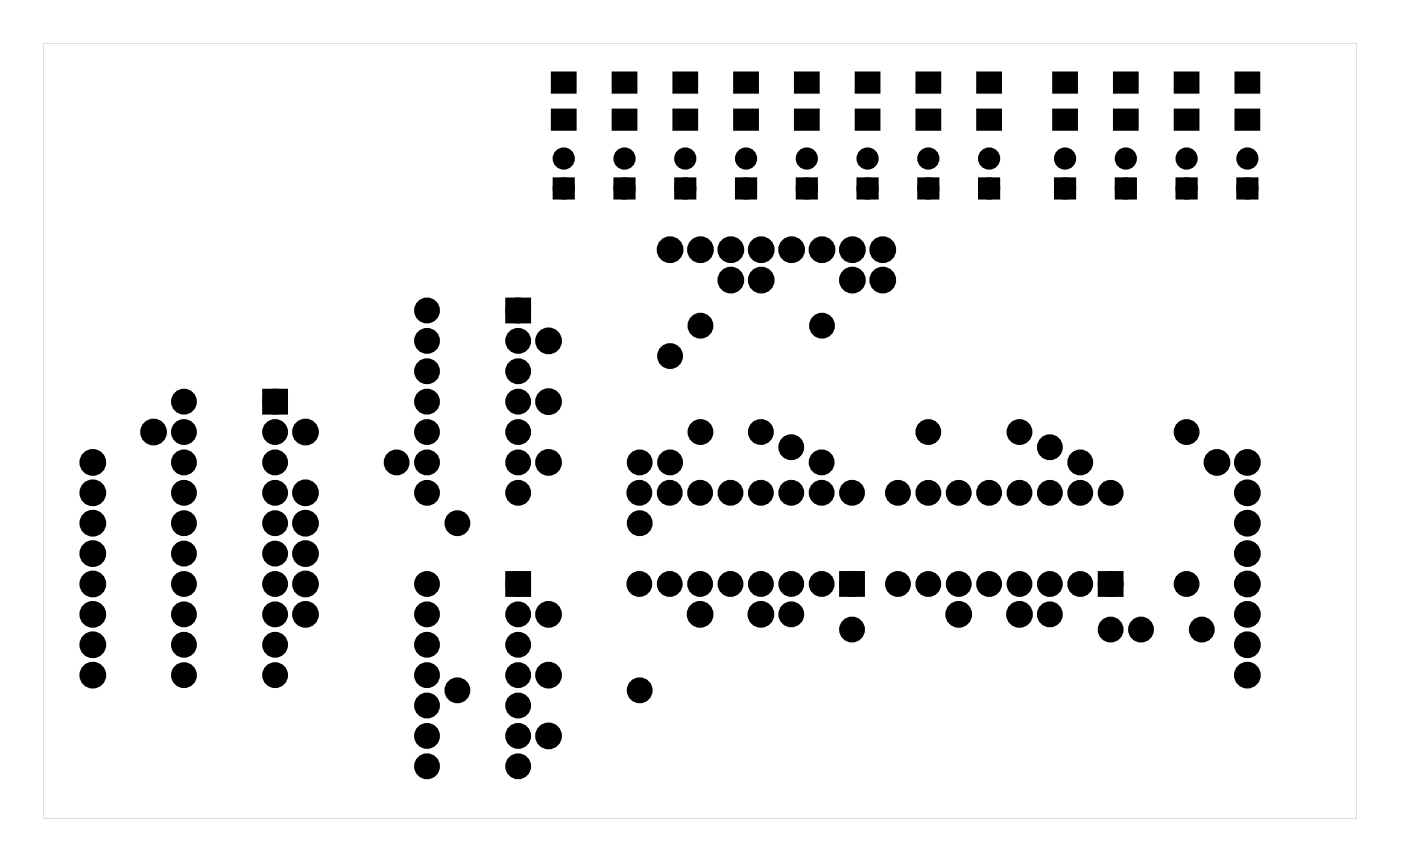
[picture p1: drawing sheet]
<svg xmlns="http://www.w3.org/2000/svg" width="117mm" height="72mm" viewBox="0 0 117 72" stroke-linecap="round" stroke-linejoin="round" font-family="sans-serif">
<g fill="#000">
<path d="M46.5 15.2h1.2v1.2h-1.2zM46.2 6.1h1.9v1.6h-1.9zM46.2 9.2h1.9v1.6h-1.9zM51.6 15.2h1.2v1.2h-1.2zM51.3 6.1h1.9v1.6h-1.9zM51.3 9.2h1.9v1.6h-1.9zM56.7 15.2h1.2v1.2h-1.2zM56.3 6.1h1.9v1.6h-1.9zM56.3 9.2h1.9v1.6h-1.9zM61.8 15.2h1.2v1.2h-1.2zM61.4 6.1h1.9v1.6h-1.9zM61.4 9.2h1.9v1.6h-1.9z"/>
<path d="M66.8 15.2h1.2v1.2h-1.2zM66.5 6.1h1.9v1.6h-1.9zM66.5 9.2h1.9v1.6h-1.9zM71.9 15.2h1.2v1.2h-1.2zM71.6 6.1h1.9v1.6h-1.9zM71.6 9.2h1.9v1.6h-1.9zM77 15.2h1.2v1.2h-1.2zM76.7 6.1h1.9v1.6h-1.9zM76.7 9.2h1.9v1.6h-1.9zM82.1 15.2h1.2v1.2h-1.2zM81.7 6.1h1.9v1.6h-1.9zM81.7 9.2h1.9v1.6h-1.9z"/>
<path d="M88.4 15.2h1.2v1.2h-1.2zM88.1 6.1h1.9v1.6h-1.9zM88.1 9.2h1.9v1.6h-1.9zM93.5 15.2h1.2v1.2h-1.2zM93.2 6.1h1.9v1.6h-1.9zM93.2 9.2h1.9v1.6h-1.9zM98.6 15.2h1.2v1.2h-1.2zM98.2 6.1h1.9v1.6h-1.9zM98.2 9.2h1.9v1.6h-1.9zM103.7 15.2h1.2v1.2h-1.2zM103.3 6.1h1.9v1.6h-1.9zM103.3 9.2h1.9v1.6h-1.9z"/>
<path d="M22.3 32.9h1.4v1.4h-1.4zM42.6 25.3h1.4v1.4h-1.4zM42.6 48.1h1.4v1.4h-1.4zM70.5 48.1h1.4v1.4h-1.4zM92.2 48.1h1.3v1.4h-1.3z"/>
<path d="M3.6 3.6v64.8h109.8v-64.8zM3.6 3.6h109.8v64.8h-109.8z"/>
</g>
<g fill="none" stroke="#000" stroke-width=".76" stroke-linecap="butt">
<path d="M22.3 32.9h1.4v1.4h-1.4zM42.6 25.3h1.4v1.4h-1.4zM42.6 48.1h1.4v1.4h-1.4zM70.5 48.1h1.4v1.4h-1.4zM92.2 48.1h1.3v1.4h-1.3z"/>
<circle cx="7.8" cy="38.7" r=".74"/>
<circle cx="12.8" cy="36.1" r=".74"/>
<circle cx="15.4" cy="33.6" r=".7"/>
<circle cx="15.4" cy="36.1" r=".7"/>
<circle cx="15.4" cy="38.7" r=".7"/>
<circle cx="23" cy="33.6" r=".7"/>
<circle cx="23" cy="36.1" r=".7"/>
<circle cx="23" cy="38.7" r=".7"/>
<circle cx="25.5" cy="36.1" r=".74"/>
<circle cx="33.2" cy="38.7" r=".7"/>
<circle cx="35.7" cy="26" r=".7"/>
<circle cx="35.7" cy="33.6" r=".7"/>
<circle cx="35.7" cy="28.5" r=".7"/>
<circle cx="35.7" cy="31" r=".7"/>
<circle cx="35.7" cy="36.1" r=".7"/>
<circle cx="35.7" cy="38.7" r=".7"/>
<circle cx="43.3" cy="26" r=".7"/>
<circle cx="43.3" cy="33.6" r=".7"/>
<circle cx="43.3" cy="38.7" r=".7"/>
<circle cx="43.3" cy="28.5" r=".7"/>
<circle cx="43.3" cy="31" r=".7"/>
<circle cx="43.3" cy="36.1" r=".7"/>
<circle cx="45.9" cy="38.7" r=".74"/>
<circle cx="45.9" cy="33.6" r=".74"/>
<circle cx="45.9" cy="28.5" r=".74"/>
<circle cx="53.5" cy="38.7" r=".7"/>
<circle cx="56" cy="20.9" r=".74"/>
<circle cx="56" cy="38.7" r=".7"/>
<circle cx="56" cy="29.8" r=".7"/>
<circle cx="58.6" cy="20.9" r=".74"/>
<circle cx="58.6" cy="27.2" r=".7"/>
<circle cx="58.6" cy="36.1" r=".7"/>
<circle cx="61.1" cy="23.4" r=".74"/>
<circle cx="61.1" cy="20.9" r=".74"/>
<circle cx="63.6" cy="36.1" r=".7"/>
<circle cx="63.6" cy="23.4" r=".74"/>
<circle cx="63.6" cy="20.9" r=".74"/>
<circle cx="66.1" cy="37.4" r=".7"/>
<circle cx="66.2" cy="20.9" r=".74"/>
<circle cx="68.7" cy="38.6" r=".7"/>
<circle cx="68.7" cy="20.9" r=".74"/>
<circle cx="68.7" cy="27.2" r=".7"/>
<circle cx="71.3" cy="23.4" r=".74"/>
<circle cx="71.3" cy="20.9" r=".74"/>
<circle cx="73.8" cy="23.4" r=".74"/>
<circle cx="73.8" cy="20.9" r=".74"/>
<circle cx="77.6" cy="36.1" r=".7"/>
<circle cx="85.2" cy="36.1" r=".7"/>
<circle cx="87.8" cy="37.4" r=".7"/>
<circle cx="90.3" cy="38.7" r=".7"/>
<circle cx="99.2" cy="36.1" r=".7"/>
<circle cx="101.7" cy="38.7" r=".74"/>
<circle cx="104.3" cy="38.7" r=".74"/>
<circle cx="7.8" cy="53.9" r=".74"/>
<circle cx="7.8" cy="56.4" r=".74"/>
<circle cx="7.8" cy="51.4" r=".74"/>
<circle cx="7.8" cy="48.8" r=".74"/>
<circle cx="7.8" cy="46.3" r=".74"/>
<circle cx="7.8" cy="41.2" r=".74"/>
<circle cx="7.8" cy="43.7" r=".74"/>
<circle cx="15.4" cy="56.4" r=".7"/>
<circle cx="15.4" cy="53.9" r=".7"/>
<circle cx="15.4" cy="43.7" r=".7"/>
<circle cx="15.4" cy="48.8" r=".7"/>
<circle cx="15.4" cy="46.3" r=".7"/>
<circle cx="15.4" cy="51.4" r=".7"/>
<circle cx="15.4" cy="41.2" r=".7"/>
<circle cx="23" cy="56.4" r=".7"/>
<circle cx="23" cy="53.9" r=".7"/>
<circle cx="23" cy="43.7" r=".7"/>
<circle cx="23" cy="51.4" r=".7"/>
<circle cx="23" cy="41.2" r=".7"/>
<circle cx="23" cy="48.8" r=".7"/>
<circle cx="23" cy="46.3" r=".7"/>
<circle cx="25.5" cy="51.4" r=".74"/>
<circle cx="25.5" cy="41.2" r=".74"/>
<circle cx="25.5" cy="46.3" r=".74"/>
<circle cx="25.5" cy="43.7" r=".74"/>
<circle cx="25.5" cy="48.8" r=".74"/>
<circle cx="35.7" cy="48.8" r=".7"/>
<circle cx="35.7" cy="51.4" r=".7"/>
<circle cx="35.7" cy="41.2" r=".7"/>
<circle cx="35.7" cy="59" r=".7"/>
<circle cx="35.7" cy="53.9" r=".7"/>
<circle cx="35.7" cy="56.4" r=".7"/>
<circle cx="38.2" cy="43.7" r=".7"/>
<circle cx="38.2" cy="57.7" r=".7"/>
<circle cx="43.3" cy="48.8" r=".7"/>
<circle cx="43.3" cy="56.4" r=".7"/>
<circle cx="43.3" cy="41.2" r=".7"/>
<circle cx="43.3" cy="59" r=".7"/>
<circle cx="43.3" cy="51.4" r=".7"/>
<circle cx="43.3" cy="53.9" r=".7"/>
<circle cx="45.9" cy="51.4" r=".74"/>
<circle cx="45.9" cy="56.4" r=".74"/>
<circle cx="53.4" cy="48.8" r=".7"/>
<circle cx="53.4" cy="41.2" r=".7"/>
<circle cx="53.5" cy="43.7" r=".7"/>
<circle cx="53.5" cy="57.7" r=".7"/>
<circle cx="56" cy="48.8" r=".7"/>
<circle cx="56" cy="41.2" r=".7"/>
<circle cx="58.5" cy="51.3" r=".74"/>
<circle cx="58.5" cy="48.8" r=".7"/>
<circle cx="58.5" cy="41.2" r=".7"/>
<circle cx="61.1" cy="48.8" r=".7"/>
<circle cx="61.1" cy="41.2" r=".7"/>
<circle cx="63.6" cy="51.3" r=".74"/>
<circle cx="63.6" cy="48.8" r=".7"/>
<circle cx="63.6" cy="41.2" r=".7"/>
<circle cx="66.1" cy="51.3" r=".7"/>
<circle cx="66.1" cy="48.8" r=".7"/>
<circle cx="66.1" cy="41.2" r=".7"/>
<circle cx="68.7" cy="48.8" r=".7"/>
<circle cx="68.7" cy="41.2" r=".7"/>
<circle cx="71.2" cy="48.8" r=".7"/>
<circle cx="71.2" cy="41.2" r=".7"/>
<circle cx="71.2" cy="52.6" r=".7"/>
<circle cx="75.1" cy="48.8" r=".7"/>
<circle cx="75.1" cy="41.2" r=".7"/>
<circle cx="77.6" cy="48.8" r=".7"/>
<circle cx="77.6" cy="41.2" r=".7"/>
<circle cx="80.1" cy="51.4" r=".74"/>
<circle cx="80.1" cy="48.8" r=".7"/>
<circle cx="80.1" cy="41.2" r=".7"/>
<circle cx="82.7" cy="48.8" r=".7"/>
<circle cx="82.7" cy="41.2" r=".7"/>
<circle cx="85.2" cy="51.4" r=".74"/>
<circle cx="85.2" cy="48.8" r=".7"/>
<circle cx="85.2" cy="41.2" r=".7"/>
<circle cx="87.8" cy="48.8" r=".7"/>
<circle cx="87.8" cy="41.2" r=".7"/>
<circle cx="87.8" cy="51.4" r=".7"/>
<circle cx="90.3" cy="48.8" r=".7"/>
<circle cx="90.3" cy="41.2" r=".7"/>
<circle cx="92.8" cy="48.8" r=".7"/>
<circle cx="92.8" cy="41.2" r=".7"/>
<circle cx="92.8" cy="52.6" r=".7"/>
<circle cx="95.4" cy="52.6" r=".7"/>
<circle cx="99.2" cy="48.8" r=".7"/>
<circle cx="100.5" cy="52.6" r=".7"/>
<circle cx="104.3" cy="48.8" r=".74"/>
<circle cx="104.3" cy="51.4" r=".74"/>
<circle cx="104.3" cy="53.9" r=".74"/>
<circle cx="104.3" cy="56.4" r=".74"/>
<circle cx="104.3" cy="46.3" r=".74"/>
<circle cx="104.3" cy="43.7" r=".74"/>
<circle cx="104.3" cy="41.2" r=".74"/>
<circle cx="35.7" cy="61.5" r=".7"/>
<circle cx="35.7" cy="64.1" r=".7"/>
<circle cx="43.3" cy="61.5" r=".7"/>
<circle cx="43.3" cy="64.1" r=".7"/>
<circle cx="45.9" cy="61.5" r=".74"/>
</g>
<g fill="#000">
<circle cx="47.1" cy="13.3" r=".6"/>
<circle cx="47.1" cy="15.8" r=".6"/>
<circle cx="52.2" cy="13.3" r=".6"/>
<circle cx="52.2" cy="15.8" r=".6"/>
<circle cx="57.3" cy="13.3" r=".6"/>
<circle cx="57.3" cy="15.8" r=".6"/>
<circle cx="62.4" cy="13.3" r=".6"/>
<circle cx="62.4" cy="15.8" r=".6"/>
<circle cx="67.4" cy="13.3" r=".6"/>
<circle cx="67.4" cy="15.8" r=".6"/>
<circle cx="72.5" cy="13.3" r=".6"/>
<circle cx="72.5" cy="15.8" r=".6"/>
<circle cx="77.6" cy="13.3" r=".6"/>
<circle cx="77.6" cy="15.8" r=".6"/>
<circle cx="82.7" cy="13.3" r=".6"/>
<circle cx="82.7" cy="15.8" r=".6"/>
<circle cx="89" cy="13.3" r=".6"/>
<circle cx="89" cy="15.8" r=".6"/>
<circle cx="94.1" cy="13.3" r=".6"/>
<circle cx="94.1" cy="15.8" r=".6"/>
<circle cx="99.2" cy="13.3" r=".6"/>
<circle cx="99.2" cy="15.8" r=".6"/>
<circle cx="104.3" cy="13.3" r=".6"/>
<circle cx="104.3" cy="15.8" r=".6"/>
<circle cx="7.8" cy="38.7" r=".74"/>
<circle cx="12.8" cy="36.1" r=".74"/>
<circle cx="15.4" cy="33.6" r=".7"/>
<circle cx="15.4" cy="36.1" r=".7"/>
<circle cx="15.4" cy="38.7" r=".7"/>
<circle cx="23" cy="33.6" r=".7"/>
<circle cx="23" cy="36.1" r=".7"/>
<circle cx="23" cy="38.7" r=".7"/>
<circle cx="25.5" cy="36.1" r=".74"/>
<circle cx="33.2" cy="38.7" r=".7"/>
<circle cx="35.7" cy="38.7" r=".7"/>
<circle cx="35.7" cy="28.5" r=".7"/>
<circle cx="35.7" cy="31" r=".7"/>
<circle cx="35.7" cy="33.6" r=".7"/>
<circle cx="35.7" cy="26" r=".7"/>
<circle cx="35.7" cy="36.1" r=".7"/>
<circle cx="43.3" cy="38.7" r=".7"/>
<circle cx="43.3" cy="28.5" r=".7"/>
<circle cx="43.3" cy="31" r=".7"/>
<circle cx="43.3" cy="33.6" r=".7"/>
<circle cx="43.3" cy="36.1" r=".7"/>
<circle cx="43.3" cy="26" r=".7"/>
<circle cx="45.9" cy="28.5" r=".74"/>
<circle cx="45.9" cy="38.7" r=".74"/>
<circle cx="45.9" cy="33.6" r=".74"/>
<circle cx="53.5" cy="38.7" r=".7"/>
<circle cx="56" cy="20.9" r=".74"/>
<circle cx="56" cy="38.7" r=".7"/>
<circle cx="56" cy="29.8" r=".7"/>
<circle cx="58.6" cy="20.9" r=".74"/>
<circle cx="58.6" cy="27.2" r=".7"/>
<circle cx="58.6" cy="36.1" r=".7"/>
<circle cx="61.1" cy="20.9" r=".74"/>
<circle cx="61.1" cy="23.4" r=".74"/>
<circle cx="63.6" cy="36.1" r=".7"/>
<circle cx="63.6" cy="20.9" r=".74"/>
<circle cx="63.6" cy="23.4" r=".74"/>
<circle cx="66.1" cy="37.4" r=".7"/>
<circle cx="66.2" cy="20.9" r=".74"/>
<circle cx="68.7" cy="38.6" r=".7"/>
<circle cx="68.7" cy="20.9" r=".74"/>
<circle cx="68.7" cy="27.2" r=".7"/>
<circle cx="71.3" cy="20.9" r=".74"/>
<circle cx="71.3" cy="23.4" r=".74"/>
<circle cx="73.8" cy="20.9" r=".74"/>
<circle cx="73.8" cy="23.4" r=".74"/>
<circle cx="77.6" cy="36.1" r=".7"/>
<circle cx="85.2" cy="36.1" r=".7"/>
<circle cx="87.8" cy="37.4" r=".7"/>
<circle cx="90.3" cy="38.7" r=".7"/>
<circle cx="99.2" cy="36.1" r=".7"/>
<circle cx="101.7" cy="38.7" r=".74"/>
<circle cx="104.3" cy="38.7" r=".74"/>
<circle cx="7.8" cy="51.4" r=".74"/>
<circle cx="7.8" cy="43.7" r=".74"/>
<circle cx="7.8" cy="46.3" r=".74"/>
<circle cx="7.8" cy="48.8" r=".74"/>
<circle cx="7.8" cy="56.4" r=".74"/>
<circle cx="7.8" cy="41.2" r=".74"/>
<circle cx="7.8" cy="53.9" r=".74"/>
<circle cx="15.4" cy="48.8" r=".7"/>
<circle cx="15.4" cy="53.9" r=".7"/>
<circle cx="15.4" cy="43.7" r=".7"/>
<circle cx="15.4" cy="46.3" r=".7"/>
<circle cx="15.4" cy="56.4" r=".7"/>
<circle cx="15.4" cy="51.4" r=".7"/>
<circle cx="15.4" cy="41.2" r=".7"/>
<circle cx="23" cy="48.8" r=".7"/>
<circle cx="23" cy="53.9" r=".7"/>
<circle cx="23" cy="43.7" r=".7"/>
<circle cx="23" cy="46.3" r=".7"/>
<circle cx="23" cy="56.4" r=".7"/>
<circle cx="23" cy="51.4" r=".7"/>
<circle cx="23" cy="41.2" r=".7"/>
<circle cx="25.5" cy="48.8" r=".74"/>
<circle cx="25.5" cy="41.2" r=".74"/>
<circle cx="25.5" cy="43.7" r=".74"/>
<circle cx="25.5" cy="46.3" r=".74"/>
<circle cx="25.5" cy="51.4" r=".74"/>
<circle cx="35.7" cy="48.8" r=".7"/>
<circle cx="35.7" cy="53.9" r=".7"/>
<circle cx="35.7" cy="41.2" r=".7"/>
<circle cx="35.7" cy="59" r=".7"/>
<circle cx="35.7" cy="56.4" r=".7"/>
<circle cx="35.7" cy="51.4" r=".7"/>
<circle cx="38.2" cy="57.7" r=".7"/>
<circle cx="38.2" cy="43.7" r=".7"/>
<circle cx="43.3" cy="48.8" r=".7"/>
<circle cx="43.3" cy="53.9" r=".7"/>
<circle cx="43.3" cy="41.2" r=".7"/>
<circle cx="43.3" cy="59" r=".7"/>
<circle cx="43.3" cy="56.4" r=".7"/>
<circle cx="43.3" cy="51.4" r=".7"/>
<circle cx="45.9" cy="56.4" r=".74"/>
<circle cx="45.9" cy="51.4" r=".74"/>
<circle cx="53.4" cy="48.8" r=".7"/>
<circle cx="53.4" cy="41.2" r=".7"/>
<circle cx="53.5" cy="57.7" r=".7"/>
<circle cx="53.5" cy="43.7" r=".7"/>
<circle cx="56" cy="48.8" r=".7"/>
<circle cx="56" cy="41.2" r=".7"/>
<circle cx="58.5" cy="51.3" r=".74"/>
<circle cx="58.5" cy="48.8" r=".7"/>
<circle cx="58.5" cy="41.2" r=".7"/>
<circle cx="61.1" cy="48.8" r=".7"/>
<circle cx="61.1" cy="41.2" r=".7"/>
<circle cx="63.6" cy="51.3" r=".74"/>
<circle cx="63.6" cy="41.2" r=".7"/>
<circle cx="63.6" cy="48.8" r=".7"/>
<circle cx="66.1" cy="51.3" r=".7"/>
<circle cx="66.1" cy="41.2" r=".7"/>
<circle cx="66.1" cy="48.8" r=".7"/>
<circle cx="68.7" cy="48.8" r=".7"/>
<circle cx="68.7" cy="41.2" r=".7"/>
<circle cx="71.2" cy="41.2" r=".7"/>
<circle cx="71.2" cy="48.8" r=".7"/>
<circle cx="71.2" cy="52.6" r=".7"/>
<circle cx="75.1" cy="48.8" r=".7"/>
<circle cx="75.1" cy="41.2" r=".7"/>
<circle cx="77.6" cy="48.8" r=".7"/>
<circle cx="77.6" cy="41.2" r=".7"/>
<circle cx="80.1" cy="51.4" r=".74"/>
<circle cx="80.1" cy="48.8" r=".7"/>
<circle cx="80.1" cy="41.2" r=".7"/>
<circle cx="82.7" cy="48.8" r=".7"/>
<circle cx="82.7" cy="41.2" r=".7"/>
<circle cx="85.2" cy="51.4" r=".74"/>
<circle cx="85.2" cy="48.8" r=".7"/>
<circle cx="85.2" cy="41.2" r=".7"/>
<circle cx="87.8" cy="48.8" r=".7"/>
<circle cx="87.8" cy="41.2" r=".7"/>
<circle cx="87.8" cy="51.4" r=".7"/>
<circle cx="90.3" cy="48.8" r=".7"/>
<circle cx="90.3" cy="41.2" r=".7"/>
<circle cx="92.8" cy="48.8" r=".7"/>
<circle cx="92.8" cy="41.2" r=".7"/>
<circle cx="92.8" cy="52.6" r=".7"/>
<circle cx="95.4" cy="52.6" r=".7"/>
<circle cx="99.2" cy="48.8" r=".7"/>
<circle cx="100.5" cy="52.6" r=".7"/>
<circle cx="104.3" cy="48.8" r=".74"/>
<circle cx="104.3" cy="56.4" r=".74"/>
<circle cx="104.3" cy="41.2" r=".74"/>
<circle cx="104.3" cy="53.9" r=".74"/>
<circle cx="104.3" cy="43.7" r=".74"/>
<circle cx="104.3" cy="46.3" r=".74"/>
<circle cx="104.3" cy="51.4" r=".74"/>
<circle cx="35.7" cy="61.5" r=".7"/>
<circle cx="35.7" cy="64.1" r=".7"/>
<circle cx="43.3" cy="61.5" r=".7"/>
<circle cx="43.3" cy="64.1" r=".7"/>
<circle cx="45.9" cy="61.5" r=".74"/>
</g>
<g fill="none" stroke="#000" stroke-width=".65" stroke-linecap="butt">
<path d="M46.5 15.2h1.2v1.2h-1.2zM51.6 15.2h1.2v1.2h-1.2zM56.7 15.2h1.2v1.2h-1.2zM61.8 15.2h1.2v1.2h-1.2zM66.8 15.2h1.2v1.2h-1.2zM71.9 15.2h1.2v1.2h-1.2zM77 15.2h1.2v1.2h-1.2zM82.1 15.2h1.2v1.2h-1.2zM88.4 15.2h1.2v1.2h-1.2zM93.5 15.2h1.2v1.2h-1.2zM98.6 15.2h1.2v1.2h-1.2zM103.7 15.2h1.2v1.2h-1.2z"/>
<circle cx="47.1" cy="13.3" r=".6"/>
<circle cx="47.1" cy="15.8" r=".6"/>
<circle cx="52.2" cy="13.3" r=".6"/>
<circle cx="52.2" cy="15.8" r=".6"/>
<circle cx="57.3" cy="13.3" r=".6"/>
<circle cx="57.3" cy="15.8" r=".6"/>
<circle cx="62.4" cy="13.3" r=".6"/>
<circle cx="62.4" cy="15.8" r=".6"/>
<circle cx="67.4" cy="13.3" r=".6"/>
<circle cx="67.4" cy="15.8" r=".6"/>
<circle cx="72.5" cy="13.3" r=".6"/>
<circle cx="72.5" cy="15.8" r=".6"/>
<circle cx="77.6" cy="13.3" r=".6"/>
<circle cx="77.6" cy="15.8" r=".6"/>
<circle cx="82.7" cy="13.3" r=".6"/>
<circle cx="82.7" cy="15.8" r=".6"/>
<circle cx="89" cy="13.3" r=".6"/>
<circle cx="89" cy="15.8" r=".6"/>
<circle cx="94.1" cy="13.3" r=".6"/>
<circle cx="94.1" cy="15.8" r=".6"/>
<circle cx="99.2" cy="13.3" r=".6"/>
<circle cx="99.2" cy="15.8" r=".6"/>
<circle cx="104.3" cy="13.3" r=".6"/>
<circle cx="104.3" cy="15.8" r=".6"/>
</g>
<g fill="none" stroke="#000" stroke-width=".25">
<path d="M46.2 6.1h1.9v1.6h-1.9zM46.2 9.2h1.9v1.6h-1.9zM51.3 6.1h1.9v1.6h-1.9zM51.3 9.2h1.9v1.6h-1.9zM56.3 6.1h1.9v1.6h-1.9zM56.3 9.2h1.9v1.6h-1.9zM61.4 6.1h1.9v1.6h-1.9zM61.4 9.2h1.9v1.6h-1.9zM66.5 6.1h1.9v1.6h-1.9zM66.5 9.2h1.9v1.6h-1.9zM71.6 6.1h1.9v1.6h-1.9zM71.6 9.2h1.9v1.6h-1.9z"/>
<path d="M76.7 6.1h1.9v1.6h-1.9zM76.7 9.2h1.9v1.6h-1.9zM81.7 6.1h1.9v1.6h-1.9zM81.7 9.2h1.9v1.6h-1.9zM88.1 6.1h1.9v1.6h-1.9zM88.1 9.2h1.9v1.6h-1.9zM93.2 6.1h1.9v1.6h-1.9zM93.2 9.2h1.9v1.6h-1.9zM98.2 6.1h1.9v1.6h-1.9zM98.2 9.2h1.9v1.6h-1.9zM103.3 6.1h1.9v1.6h-1.9zM103.3 9.2h1.9v1.6h-1.9z"/>
</g>
</svg>
